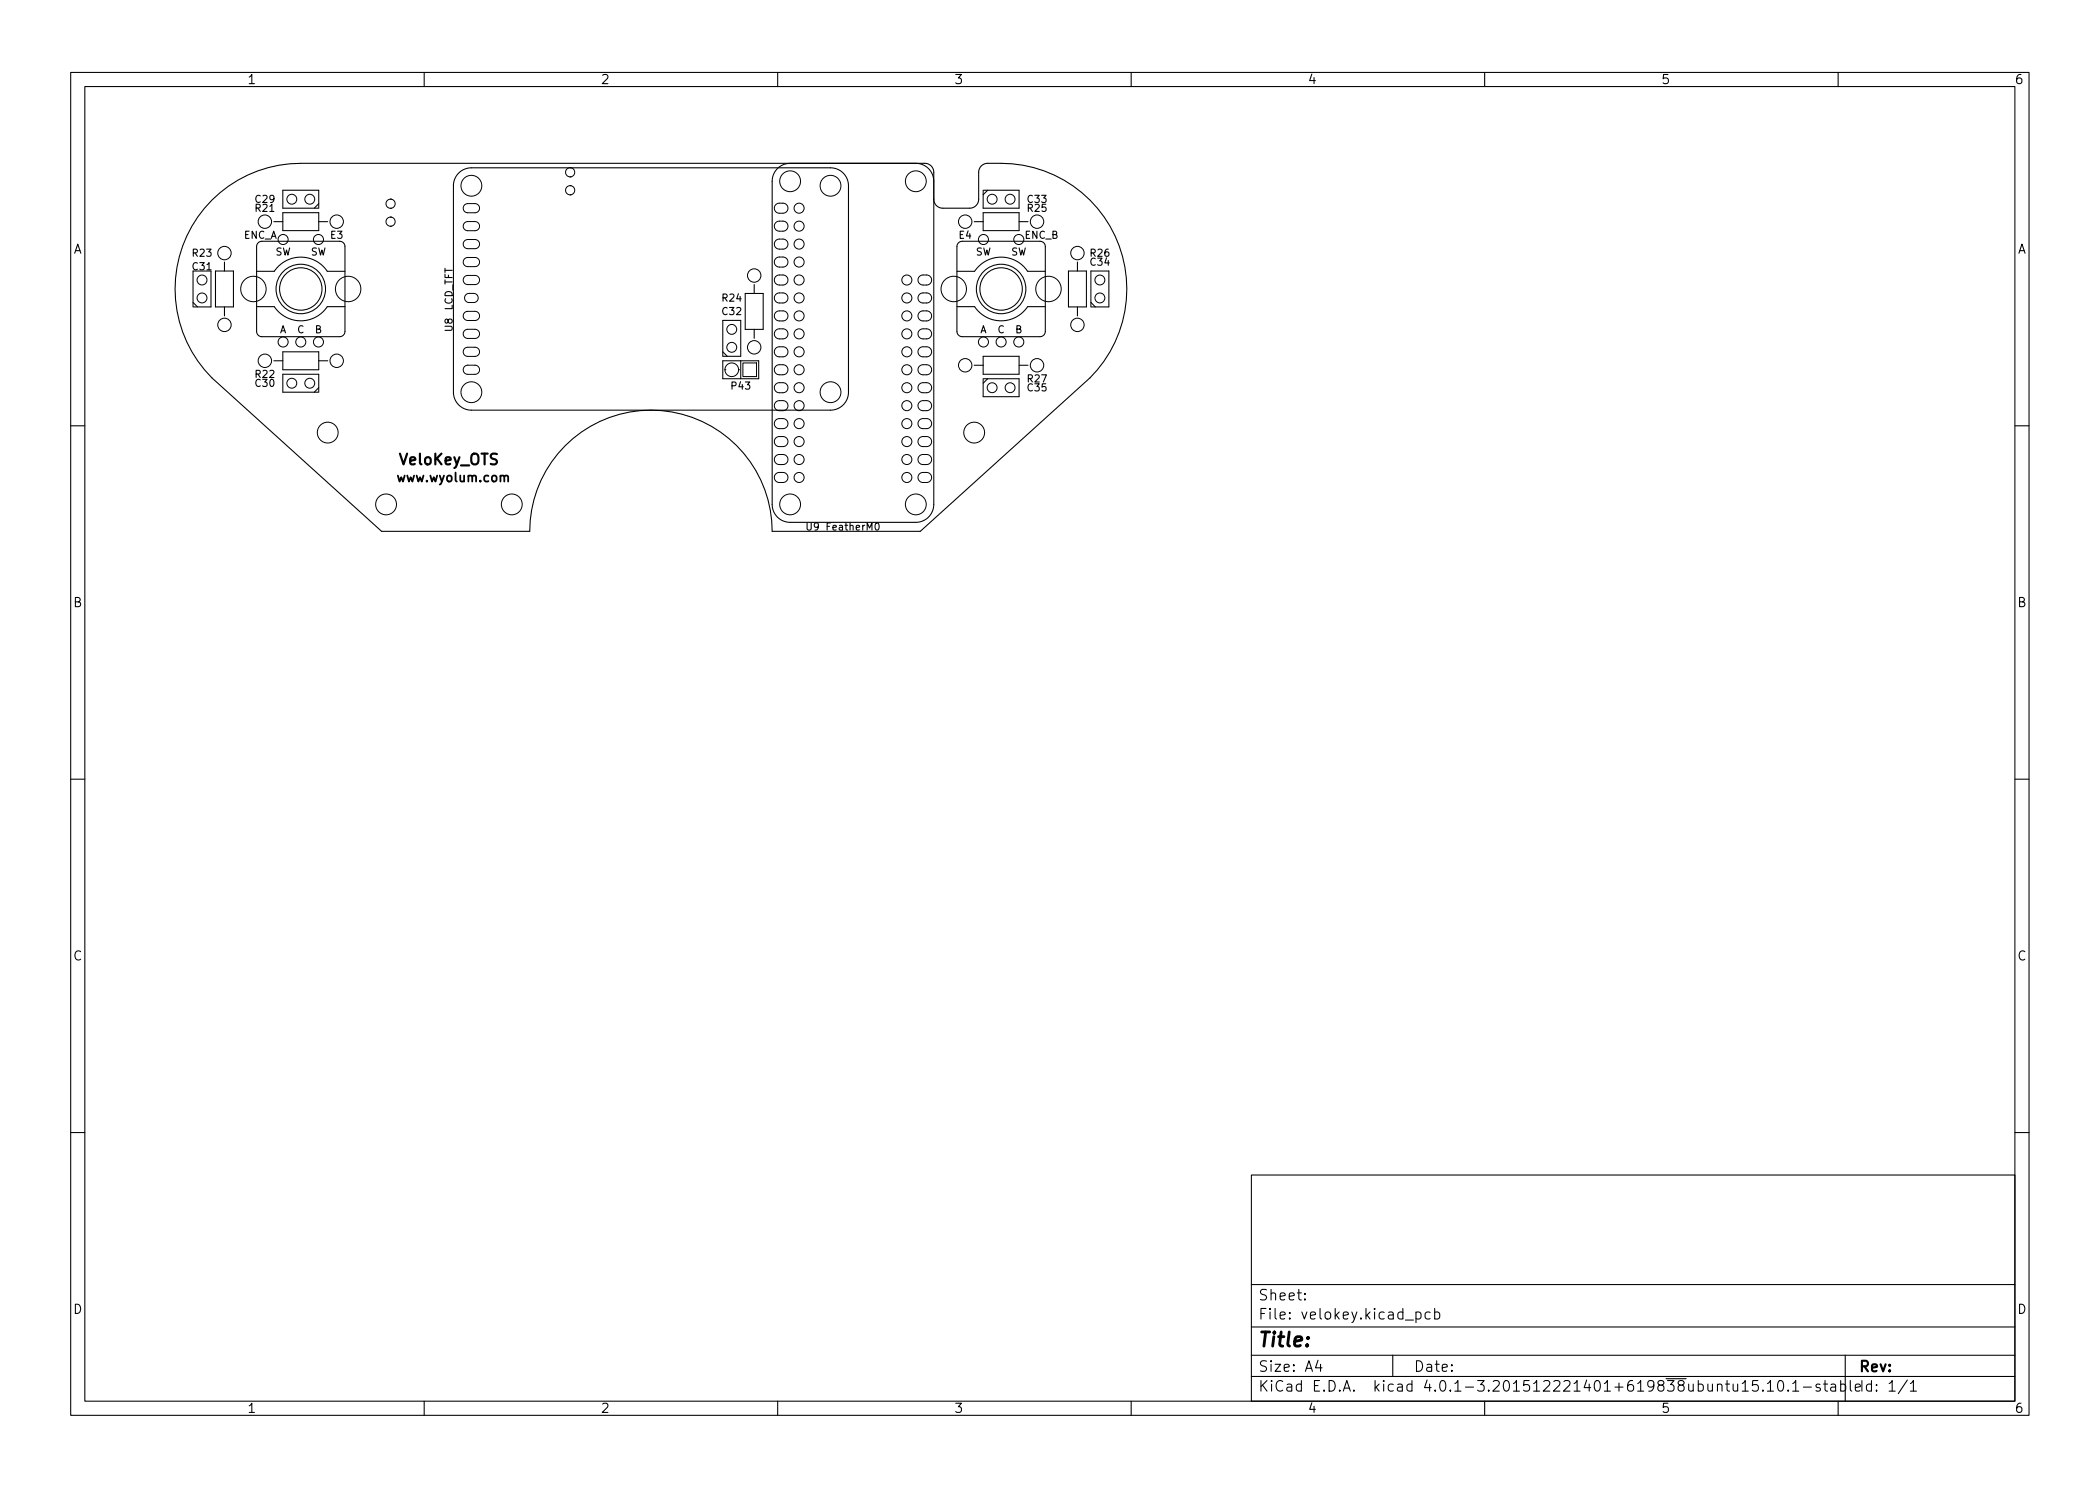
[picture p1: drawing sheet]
<svg xmlns="http://www.w3.org/2000/svg" width="297mm" height="210mm" viewBox="0 0 297 210" stroke-linecap="round" stroke-linejoin="round" font-family="sans-serif">
<defs><g id="words">
<text font-size="2.8" x="178" y="190.6">Title:</text>
<g font-size="2.1">
<text x="56.5" y="65.8">VeloKey_OTS</text>
<text x="178" y="184">Sheet:</text>
<text x="178" y="186.7">File: velokey.kicad_pcb</text>
<text x="178" y="196.9">KiCad E.D.A. kicad 4.0.1-3.201512221401+619838ubuntu15.10.1-stable</text>
<text x="178" y="194.1">Size: A4</text>
<text x="200" y="194.1">Date:</text>
<text x="263" y="194.1">Rev:</text>
<text x="263" y="196.9">Id: 1/1</text>
</g>
<g font-size="1.8">
<text x="35" y="11.9">1</text>
<text x="85" y="11.9">2</text>
<text x="135" y="11.9">3</text>
<text x="185" y="11.9">4</text>
<text x="235" y="11.9">5</text>
<text x="285" y="11.9">6</text>
<text x="10.3" y="35.9">A</text>
<text x="285.3" y="35.9">A</text>
<text x="56.5" y="68.2">www.wyolum.com</text>
<text x="10.3" y="85.9">B</text>
<text x="285.3" y="85.9">B</text>
<text x="10.3" y="135.9">C</text>
<text x="285.3" y="135.9">C</text>
<text x="10.3" y="185.9">D</text>
<text x="285.3" y="185.9">D</text>
<text x="35" y="199.9">1</text>
<text x="85" y="199.9">2</text>
<text x="135" y="199.9">3</text>
<text x="185" y="199.9">4</text>
<text x="235" y="199.9">5</text>
<text x="285" y="199.9">6</text>
</g>
<g font-size="1.4">
<text x="36.2" y="28.7">C29</text>
<text x="36.2" y="30">R21</text>
<text x="145.4" y="28.7">C33</text>
<text x="145.4" y="30">R25</text>
<text x="34.4" y="33.8">ENC_A</text>
<text x="46.8" y="33.8">E3</text>
<text x="135.7" y="33.8">E4</text>
<text x="144.9" y="33.8">ENC_B</text>
<text x="27.3" y="38.2">C31</text>
<text x="27.3" y="36.3">R23</text>
<text x="38.9" y="36.1">SW</text>
<text x="43.9" y="36.1">SW</text>
<text x="138" y="36.1">SW</text>
<text x="143" y="36.1">SW</text>
<text x="154.3" y="37.6">C34</text>
<text x="154.3" y="36.3">R26</text>
<text x="39.5" y="47.1">A</text>
<text x="42" y="47.1">C</text>
<text x="44.5" y="47.1">B</text>
<text x="64" y="46.9" transform="rotate(-90 64 46.9)">U8</text>
<text x="64" y="44" transform="rotate(-90 64 44)">LCD_TFT</text>
<text x="102.2" y="44.6">C32</text>
<text x="102.2" y="42.7">R24</text>
<text x="138.6" y="47.1">A</text>
<text x="141.1" y="47.1">C</text>
<text x="143.6" y="47.1">B</text>
<text x="36.2" y="53.5">R22</text>
<text x="36.2" y="54.7">C30</text>
<text x="103.5" y="55.1">P43</text>
<text x="145.4" y="55.4">C35</text>
<text x="145.4" y="54.1">R27</text>
<text x="114" y="75.1">U9</text>
<text x="117.1" y="75.1">FeatherM0</text>
</g>
</g></defs>
<g fill="none" stroke="#000" stroke-width=".15">
<path d="M10 10.2h277v190.1h-277zM12 12.2h273v186.1h-273zM60 10.2v2M110 10.2v2M160 10.2v2M210 10.2v2M260 10.2v2M30.5 38.3h2.5v5.1h-2.5zM31.7 37.1v1.2M36.3 38.4h2.5a4.5 4.5 0 0 1 7.5 0h2.5M36.5 34.4l.5-.3h11a.75 .75 0 0 1 .8 .8v12a.75 .75 0 0 1-.8 .7h-11a.75 .75 0 0 1-.7-.7v-12zM38.7 31.4h1.3"/>
<path d="M40 30.1h5.1v2.5h-5.1zM45 29.5h-5v-2.6h5.1v2.6M45.1 28.8l-.7 .7M45.1 31.4h1.3M64.9 24.5a2.54 2.54 0 0 1 1.8-.8h50.8a2.54 2.54 0 0 1 2.5 2.6v29.2a2.54 2.54 0 0 1-2.5 2.5h-50.8a2.54 2.54 0 0 1-2.6-2.5v-29.2a2.54 2.54 0 0 1 .8-1.8zM111.8 23.1a2.54 2.54 0 0 0-2.6 2.5v45.8a2.54 2.54 0 0 0 2.6 2.5h17.7a2.54 2.54 0 0 0 2.6-2.5v-47a1.27 1.27 0 0 0-1.3-1.3h-88.3a17.8 17.8 0 0 0-16.4 11 17.8 17.8 0 0 0 3.9 19.4l24 21.7h20.9a17.1 17.1 0 0 1 17.2-17.2 17.1 17.1 0 0 1 17.1 17.2h21l24-21.7a17.8 17.8 0 0 0 3.8-19.4 17.8 17.8 0 0 0-16.4-11h-1.9a1.27 1.27 0 0 0-1.3 1.3v3.8a1.27 1.27 0 0 1-1.2 1.3h-3.9a1.27 1.27 0 0 1-1.2-1.3M129.5 23.1a2.54 2.54 0 0 1 2.6 2.5M135.4 38.4h2.5a4.5 4.5 0 0 1 7.5 0h2.5M135.6 34.4l.5-.3h11a.75 .75 0 0 1 .8 .8v12a.75 .75 0 0 1-.8 .7h-11a.75 .75 0 0 1-.7-.7v-12zM137.8 31.4h1.3M139.1 26.9v2.6h5v-2.6h-5M139.1 30.1h5v2.5h-5z"/>
<path d="M139.7 26.9l-.6 .7M144.1 31.4h1.3M151.1 38.3h2.6v5.1h-2.6zM152.4 37.1v1.2M27.3 43.4v-5.1h2.5v5.1h-2.5M27.3 42.8l.6 .6M31.7 43.4v1.3M36.3 43.4h2.5a4.5 4.5 0 0 0 7.5 0h2.5M38.7 51h1.3M40 49.8h5.1v2.5h-5.1zM45 55.5h-5v-2.5h5.1v2.5M45.1 54.9l-.7 .6"/>
<path d="M45.1 51h1.3M102.2 51h5.1v2.6h-5.1zM102.2 50.4v-5.1h2.6v5.1h-2.6M102.2 49.8l.7 .6M104.8 51v2.6M105.4 41.5h2.5v5.1h-2.5zM106.7 40.3v1.2M106.7 46.6v1.3M135.4 43.4h2.5a4.5 4.5 0 0 0 7.5 0h2.5M137.8 51.7h1.3M139.1 53.6v2.5h5v-2.5h-5M139.1 50.4h5v2.6h-5z"/>
<path d="M139.7 53.6l-.6 .6M144.1 51.7h1.3M152.4 43.4v1.3M154.3 43.4v-5.1h2.5v5.1h-2.5M154.3 42.8l.6 .6M10 60.2h2M285 60.2h2M10 110.2h2M285 110.2h2M10 160.2h2M177 166.3h108v32h-108zM285 160.2h2"/>
<path d="M60 198.3v2M110 198.3v2M160 198.3v2M177 194.8h108M177 191.8h108M177 187.8h108M177 181.8h108M184.6 183.8v.1h-.1l.1-.1v.1M184.6 183v.1h-.1l.1-.1v.1M186.4 192.5l-.3 1h.9M186.8 193v1M197 191.8v3"/>
<path d="M200.3 185.7l.4-.1 .3 .3v.4l-.1 .3h-.2h-.4M200.3 185.6v1.5M202.3 185.7l-.4-.1-.3 .3v.4l.1 .3h.2h.4M202.9 185.7l.5-.1 .2 .3v.4l-.1 .3h-.1h-.5M202.9 185.1v1.5M210 198.3v2M246.4 195.8l.5-.5v1.5M246.4 196.8h.9M248.6 195.3h-.7v.7l.2-.1 .5 .1 .1 .2-.1 .5-.2 .1h-.3l-.2-.1M249.4 196.7v.1h-.1l.1-.1v.1M250 195.8l.4-.5v1.5M250 196.8h.9"/>
<path d="M251.6 195.5a.36 .36 0 0 1 .3-.2 .36 .36 0 0 1 .3 .3 .77 .77 0 0 1-.4 1.2 .91 .91 0 0 1-.2-1.3zM252.9 196.7l.1 .1h-.1v-.1v.1M253.6 195.8l.4-.5v1.5M253.6 196.8h.8M255.1 196.3h1.1M257.4 195.9l-.3-.1-.2 .2v.3l.5 .1 .1 .1-.1 .3h-.1h-.4M257.9 195.8h.6M258.1 195.3v1.3l.1 .2h.3M259 195.9l.1-.1 .5 .1v.9M259.6 196.2l-.5 .1a.29 .29 0 0 0-.2 .2 .29 .29 0 0 0 .2 .3h.5M260 198.3v2M260.4 195.9l.4-.1 .3 .3v.4l-.2 .3h-.1h-.4"/>
<path d="M260.4 195.3v1.5M261 191.8v6.5M261.7 195.3v1.3l.2 .2M262.4 196.3l.7-.1v-.3l-.5-.1-.2 .2 .1 .8h.1h.5M269.8 195.3l-1.3 1.9M270.2 195.8l.4-.5v1.5M270.2 196.8h.9"/>
<circle cx="42.5" cy="40.9" r="3"/>
<circle cx="42.5" cy="40.9" r="3.5"/>
<circle cx="141.6" cy="40.9" r="3"/>
<circle cx="141.6" cy="40.9" r="3.5"/>
</g>
<g fill="none" stroke="#000" stroke-width=".14">
<path d="M55.2 32h.1M55.2 30.7h.1M55.2 30.7a.65 .65 0 0 1 .7 .7 .65 .65 0 0 1-.7 .6M55.2 30.7a.65 .65 0 0 0-.6 .7 .65 .65 0 0 0 .6 .6M55.2 29.5h.1M55.2 28.2h.1M55.2 28.2a.65 .65 0 0 1 .7 .6 .65 .65 0 0 1-.7 .7M55.2 28.2a.65 .65 0 0 0-.6 .6 .65 .65 0 0 0 .6 .7M65.7 29l.4-.2h1.1a.65 .65 0 0 1 .6 .7 .65 .65 0 0 1-.6 .6h-1a.65 .65 0 0 1-.6-.4 .65 .65 0 0 1 .1-.7zM65.7 31.5l.4-.1h1.1a.65 .65 0 0 1 .6 .6 .65 .65 0 0 1-.6 .6h-1a.65 .65 0 0 1-.6-.4 .65 .65 0 0 1 .1-.7zM65.7 34.1l.4-.2h1.1a.65 .65 0 0 1 .6 .6 .65 .65 0 0 1-.6 .7h-1a.65 .65 0 0 1-.6-.4 .65 .65 0 0 1 .1-.7zM65.7 36.6l.4-.2h1.1a.65 .65 0 0 1 .6 .7 .65 .65 0 0 1-.6 .6h-1a.65 .65 0 0 1-.6-.4 .65 .65 0 0 1 .1-.7z"/>
<path d="M65.7 39.2l.4-.2h1.1a.65 .65 0 0 1 .6 .6 .65 .65 0 0 1-.6 .7h-1a.65 .65 0 0 1-.6-.4 .65 .65 0 0 1 .1-.7zM80.6 27.6h.1M80.6 26.3h.1M80.6 26.3a.65 .65 0 0 1 .7 .6 .65 .65 0 0 1-.7 .7M80.6 26.3a.65 .65 0 0 0-.6 .6 .65 .65 0 0 0 .6 .7M80.6 25h.1M80.6 23.7h.1M80.6 23.7a.65 .65 0 0 1 .7 .7 .65 .65 0 0 1-.7 .6M80.6 23.7a.65 .65 0 0 0-.6 .7 .65 .65 0 0 0 .6 .6M109.7 29l.4-.2 .6-.1a.71 .71 0 0 1 .8 .8 .71 .71 0 0 1-.8 .7h-.5a.71 .71 0 0 1-.6-.5 .71 .71 0 0 1 .1-.7zM109.7 31.5l.4-.2h.6a.71 .71 0 0 1 .8 .7 .71 .71 0 0 1-.8 .7h-.5a.71 .71 0 0 1-.6-.4 .71 .71 0 0 1 .1-.8zM109.7 34l.4-.2h.6a.71 .71 0 0 1 .8 .7 .71 .71 0 0 1-.8 .7h-.5a.71 .71 0 0 1-.6-.4 .71 .71 0 0 1 .1-.8z"/>
<path d="M109.7 36.6l.4-.2h.6a.71 .71 0 0 1 .8 .7 .71 .71 0 0 1-.8 .7h-.5a.71 .71 0 0 1-.6-.4 .71 .71 0 0 1 .1-.8zM109.7 39.1l.4-.2h.6a.71 .71 0 0 1 .8 .7 .71 .71 0 0 1-.8 .7h-.5a.71 .71 0 0 1-.6-.4 .71 .71 0 0 1 .1-.8zM130.1 39.1l.3-.2h.7a.71 .71 0 0 1 .7 .7 .71 .71 0 0 1-.7 .7h-.5a.71 .71 0 0 1-.7-.4 .71 .71 0 0 1 .2-.8zM65.7 44.2l.4-.1h1.1a.65 .65 0 0 1 .6 .6 .65 .65 0 0 1-.6 .6h-1a.65 .65 0 0 1-.6-.4 .65 .65 0 0 1 .1-.7zM65.7 46.8l.4-.2h1.1a.65 .65 0 0 1 .6 .6 .65 .65 0 0 1-.6 .7h-1a.65 .65 0 0 1-.6-.4 .65 .65 0 0 1 .1-.7zM65.7 49.3l.4-.2h1.1a.65 .65 0 0 1 .6 .7 .65 .65 0 0 1-.6 .6h-1a.65 .65 0 0 1-.6-.4 .65 .65 0 0 1 .1-.7zM65.7 51.9l.4-.2h1.1a.65 .65 0 0 1 .6 .6 .65 .65 0 0 1-.6 .7h-1a.65 .65 0 0 1-.6-.4 .65 .65 0 0 1 .1-.7zM65.9 41.7l.3-.2h.8a.65 .65 0 0 1 .6 .7 .65 .65 0 0 1-.6 .6h-.6a.65 .65 0 0 1-.6-.4 .65 .65 0 0 1 .1-.7zM102.5 52.3h.1M102.5 52.3a.97 .97 0 0 1 1-.9 .97 .97 0 0 1 1 .9M102.5 52.3a.97 .97 0 0 0 1 1 .97 .97 0 0 0 1-1M104.5 52.3h.1"/>
<path d="M105.1 51.4h1.9v1.9h-1.9zM109.7 41.7l.4-.2 .6-.1a.71 .71 0 0 1 .8 .8 .71 .71 0 0 1-.8 .7h-.5a.71 .71 0 0 1-.6-.5 .71 .71 0 0 1 .1-.7zM109.7 44.2l.4-.2h.6a.71 .71 0 0 1 .8 .7 .71 .71 0 0 1-.8 .7h-.5a.71 .71 0 0 1-.6-.4 .71 .71 0 0 1 .1-.8zM109.7 46.7l.4-.2h.6a.71 .71 0 0 1 .8 .7 .71 .71 0 0 1-.8 .7h-.5a.71 .71 0 0 1-.6-.4 .71 .71 0 0 1 .1-.8zM109.7 49.3l.4-.2h.6a.71 .71 0 0 1 .8 .7 .71 .71 0 0 1-.8 .7h-.5a.71 .71 0 0 1-.6-.4 .71 .71 0 0 1 .1-.8zM109.7 51.8l.4-.2h.6a.71 .71 0 0 1 .8 .7 .71 .71 0 0 1-.8 .7h-.5a.71 .71 0 0 1-.6-.4 .71 .71 0 0 1 .1-.8zM109.7 54.4l.4-.2 .6-.1a.71 .71 0 0 1 .8 .8 .71 .71 0 0 1-.8 .7h-.5a.71 .71 0 0 1-.6-.5 .71 .71 0 0 1 .1-.7zM109.7 56.9l.4-.2h.6a.71 .71 0 0 1 .8 .7 .71 .71 0 0 1-.8 .7h-.5a.71 .71 0 0 1-.6-.4 .71 .71 0 0 1 .1-.8zM109.7 59.4l.4-.2h.6a.71 .71 0 0 1 .8 .7 .71 .71 0 0 1-.8 .7h-.5a.71 .71 0 0 1-.6-.4 .71 .71 0 0 1 .1-.8zM130.1 59.4l.3-.2h.7a.71 .71 0 0 1 .7 .7 .71 .71 0 0 1-.7 .7h-.5a.71 .71 0 0 1-.7-.4 .71 .71 0 0 1 .2-.8zM130.1 56.9l.3-.2h.7a.71 .71 0 0 1 .7 .7 .71 .71 0 0 1-.7 .7h-.5a.71 .71 0 0 1-.7-.4 .71 .71 0 0 1 .2-.8zM130.1 54.4l.3-.2 .7-.1a.71 .71 0 0 1 .7 .8 .71 .71 0 0 1-.7 .7h-.5a.71 .71 0 0 1-.7-.5 .71 .71 0 0 1 .2-.7z"/>
<path d="M130.1 51.8l.3-.2h.7a.71 .71 0 0 1 .7 .7 .71 .71 0 0 1-.7 .7h-.5a.71 .71 0 0 1-.7-.4 .71 .71 0 0 1 .2-.8zM130.1 49.3l.3-.2h.7a.71 .71 0 0 1 .7 .7 .71 .71 0 0 1-.7 .7h-.5a.71 .71 0 0 1-.7-.4 .71 .71 0 0 1 .2-.8zM130.1 46.7l.3-.2h.7a.71 .71 0 0 1 .7 .7 .71 .71 0 0 1-.7 .7h-.5a.71 .71 0 0 1-.7-.4 .71 .71 0 0 1 .2-.8zM130.1 44.2l.3-.2h.7a.71 .71 0 0 1 .7 .7 .71 .71 0 0 1-.7 .7h-.5a.71 .71 0 0 1-.7-.4 .71 .71 0 0 1 .2-.8zM130.1 41.7l.3-.2 .7-.1a.71 .71 0 0 1 .7 .8 .71 .71 0 0 1-.7 .7h-.5a.71 .71 0 0 1-.7-.5 .71 .71 0 0 1 .2-.7zM109.7 62l.4-.2h.6a.71 .71 0 0 1 .8 .7 .71 .71 0 0 1-.8 .7h-.5a.71 .71 0 0 1-.6-.4 .71 .71 0 0 1 .1-.8zM109.7 64.5l.4-.2h.6a.71 .71 0 0 1 .8 .7 .71 .71 0 0 1-.8 .7h-.5a.71 .71 0 0 1-.6-.4 .71 .71 0 0 1 .1-.8zM109.7 67.1l.4-.2 .6-.1a.71 .71 0 0 1 .8 .8 .71 .71 0 0 1-.8 .7h-.5a.71 .71 0 0 1-.6-.5 .71 .71 0 0 1 .1-.7zM130.1 67.1l.3-.2 .7-.1a.71 .71 0 0 1 .7 .8 .71 .71 0 0 1-.7 .7h-.5a.71 .71 0 0 1-.7-.5 .71 .71 0 0 1 .2-.7zM130.1 64.5l.3-.2h.7a.71 .71 0 0 1 .7 .7 .71 .71 0 0 1-.7 .7h-.5a.71 .71 0 0 1-.7-.4 .71 .71 0 0 1 .2-.8zM130.1 62l.3-.2h.7a.71 .71 0 0 1 .7 .7 .71 .71 0 0 1-.7 .7h-.5a.71 .71 0 0 1-.7-.4 .71 .71 0 0 1 .2-.8z"/>
<circle cx="28.6" cy="39.6" r=".7"/>
<circle cx="31.7" cy="35.8" r=".95"/>
<circle cx="37.5" cy="31.4" r=".95"/>
<circle cx="40" cy="33.9" r=".71"/>
<circle cx="41.3" cy="28.2" r=".7"/>
<circle cx="43.8" cy="28.2" r=".7"/>
<circle cx="45" cy="33.9" r=".71"/>
<circle cx="47.6" cy="31.4" r=".95"/>
<circle cx="66.7" cy="26.3" r="1.47"/>
<circle cx="106.7" cy="39" r=".95"/>
<circle cx="111.8" cy="25.6" r="1.47"/>
<circle cx="113" cy="34.5" r=".71"/>
<circle cx="113" cy="39.6" r=".71"/>
<circle cx="113" cy="29.5" r=".71"/>
<circle cx="113" cy="37.1" r=".71"/>
<circle cx="113" cy="32" r=".71"/>
<circle cx="117.5" cy="26.3" r="1.47"/>
<circle cx="128.3" cy="39.6" r=".71"/>
<circle cx="129.5" cy="25.6" r="1.47"/>
<circle cx="136.5" cy="31.4" r=".95"/>
<circle cx="139.1" cy="33.9" r=".71"/>
<circle cx="140.3" cy="28.2" r=".7"/>
<circle cx="142.9" cy="28.2" r=".7"/>
<circle cx="144.1" cy="33.9" r=".71"/>
<circle cx="146.7" cy="31.4" r=".95"/>
<circle cx="152.4" cy="35.8" r=".95"/>
<circle cx="155.6" cy="39.6" r=".7"/>
<circle cx="28.6" cy="42.2" r=".7"/>
<circle cx="31.7" cy="46" r=".95"/>
<circle cx="35.8" cy="40.9" r="1.8"/>
<circle cx="37.5" cy="51" r=".95"/>
<circle cx="40" cy="48.4" r=".71"/>
<circle cx="41.3" cy="54.2" r=".7"/>
<circle cx="42.5" cy="48.4" r=".71"/>
<circle cx="43.8" cy="54.2" r=".7"/>
<circle cx="45" cy="48.4" r=".71"/>
<circle cx="47.6" cy="51" r=".95"/>
<circle cx="49.2" cy="40.9" r="1.8"/>
<circle cx="66.7" cy="55.5" r="1.47"/>
<circle cx="103.5" cy="46.6" r=".7"/>
<circle cx="103.5" cy="49.1" r=".7"/>
<circle cx="106.7" cy="49.1" r=".95"/>
<circle cx="113" cy="54.9" r=".71"/>
<circle cx="113" cy="44.7" r=".71"/>
<circle cx="113" cy="59.9" r=".71"/>
<circle cx="113" cy="47.2" r=".71"/>
<circle cx="113" cy="42.2" r=".71"/>
<circle cx="113" cy="57.4" r=".71"/>
<circle cx="113" cy="52.3" r=".71"/>
<circle cx="113" cy="49.8" r=".71"/>
<circle cx="117.5" cy="55.5" r="1.47"/>
<circle cx="128.3" cy="52.3" r=".71"/>
<circle cx="128.3" cy="49.8" r=".71"/>
<circle cx="128.3" cy="47.2" r=".71"/>
<circle cx="128.3" cy="44.7" r=".71"/>
<circle cx="128.3" cy="59.9" r=".71"/>
<circle cx="128.3" cy="54.9" r=".71"/>
<circle cx="128.3" cy="57.4" r=".71"/>
<circle cx="128.3" cy="42.2" r=".71"/>
<circle cx="134.9" cy="40.9" r="1.8"/>
<circle cx="136.5" cy="51.7" r=".95"/>
<circle cx="139.1" cy="48.4" r=".71"/>
<circle cx="140.3" cy="54.9" r=".7"/>
<circle cx="141.6" cy="48.4" r=".71"/>
<circle cx="142.9" cy="54.9" r=".7"/>
<circle cx="144.1" cy="48.4" r=".71"/>
<circle cx="146.7" cy="51.7" r=".95"/>
<circle cx="148.3" cy="40.9" r="1.8"/>
<circle cx="152.4" cy="46" r=".95"/>
<circle cx="155.6" cy="42.2" r=".7"/>
<circle cx="46.4" cy="61.2" r="1.47"/>
<circle cx="54.6" cy="71.4" r="1.47"/>
<circle cx="72.4" cy="71.4" r="1.47"/>
<circle cx="111.8" cy="71.4" r="1.47"/>
<circle cx="113" cy="62.5" r=".71"/>
<circle cx="113" cy="67.6" r=".71"/>
<circle cx="113" cy="65" r=".71"/>
<circle cx="128.3" cy="67.6" r=".71"/>
<circle cx="128.3" cy="65" r=".71"/>
<circle cx="128.3" cy="62.5" r=".71"/>
<circle cx="129.5" cy="71.4" r="1.47"/>
<circle cx="137.8" cy="61.2" r="1.47"/>
</g>
<use href="#words"/>
</svg>
